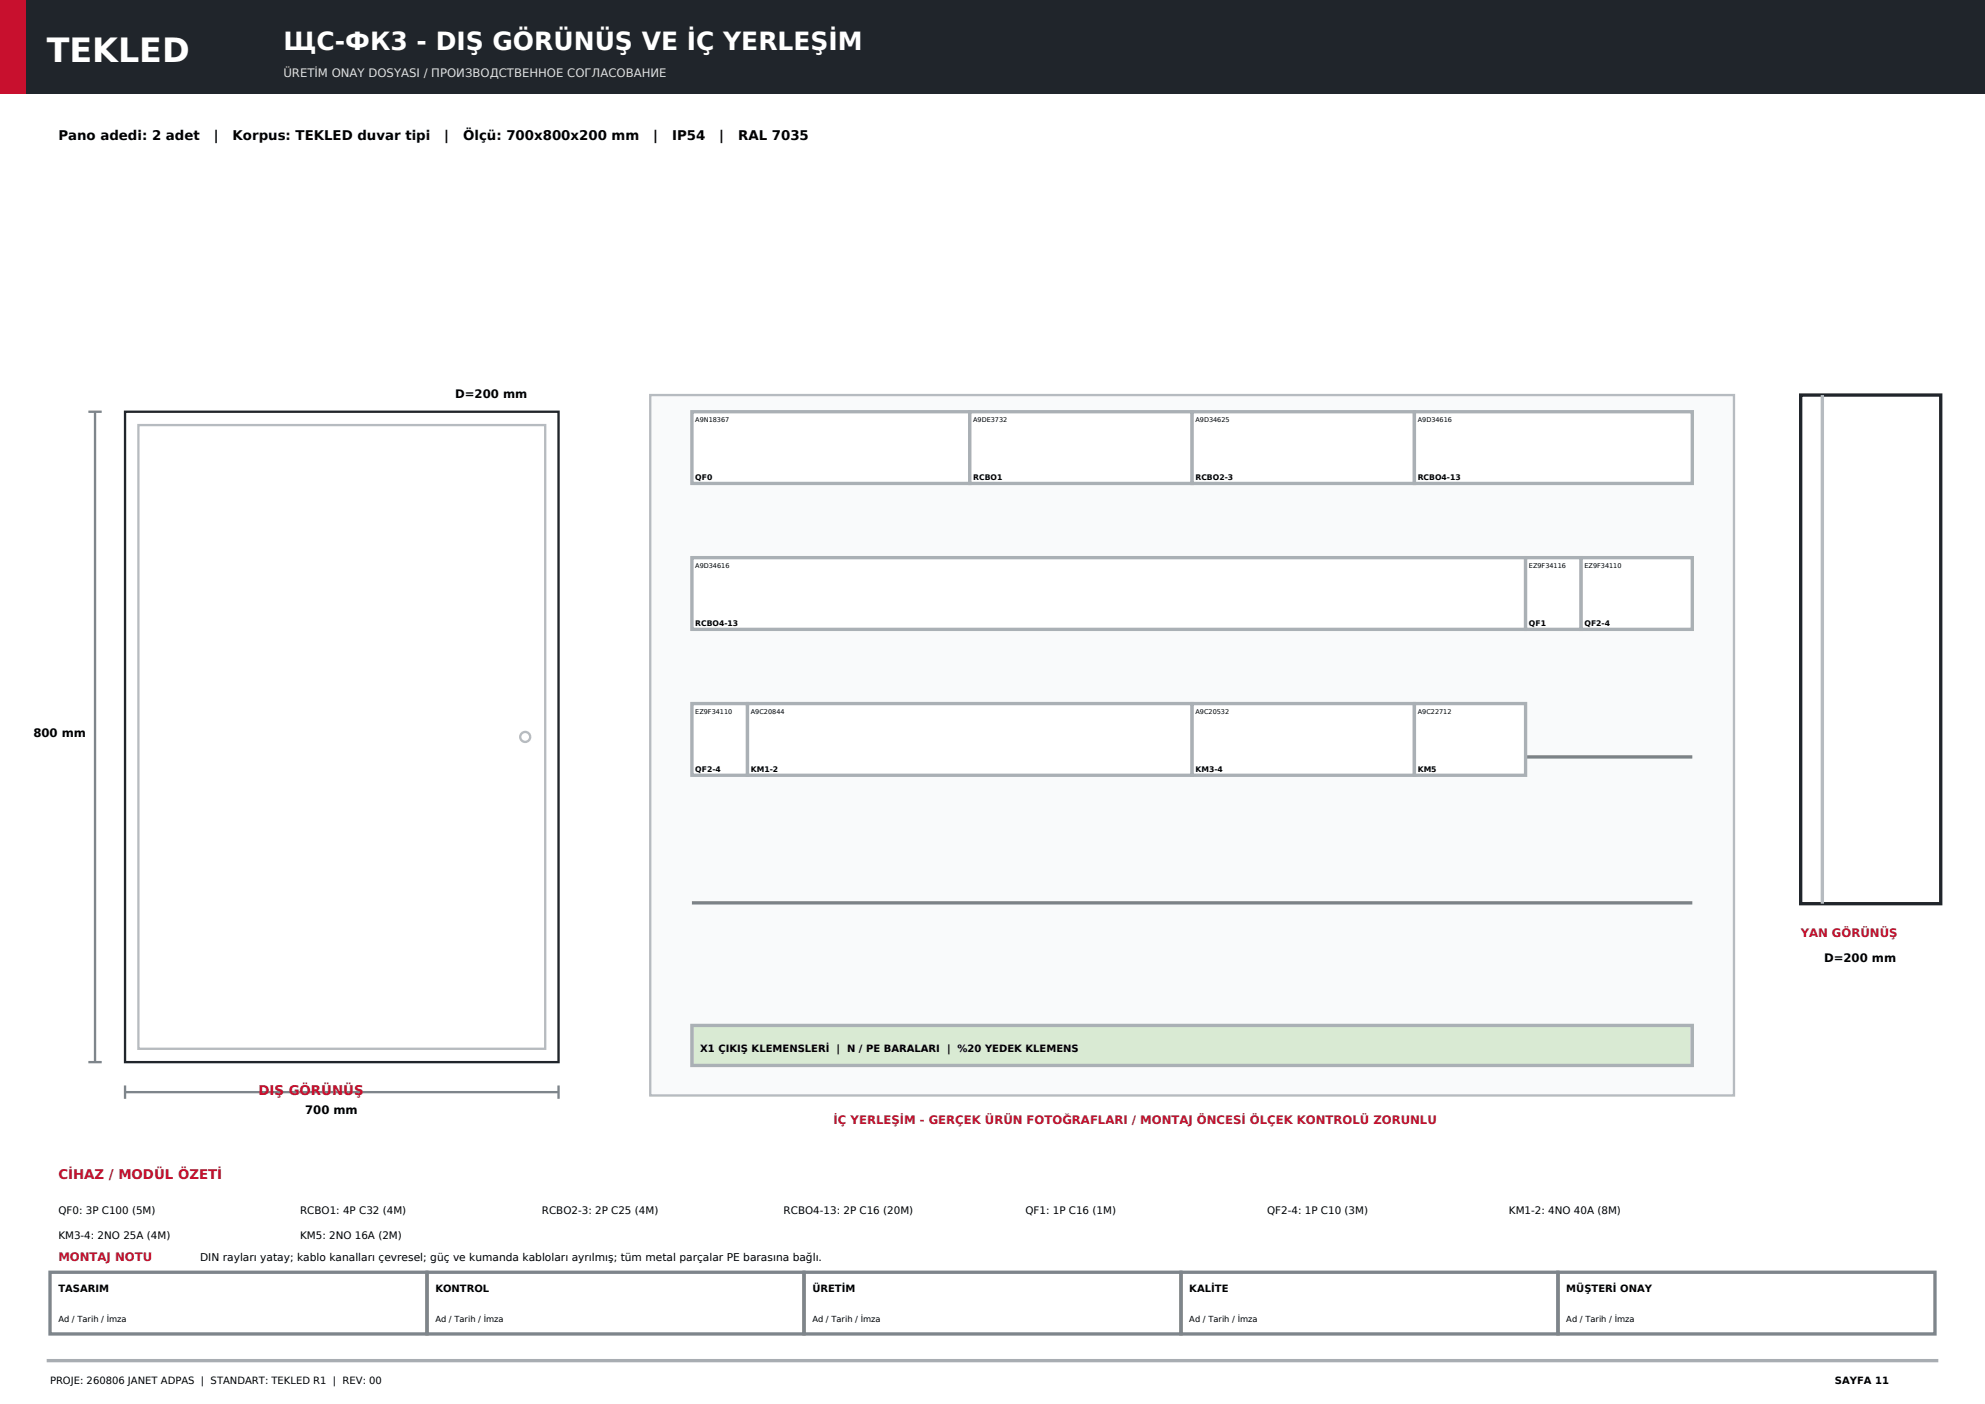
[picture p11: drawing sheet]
<svg xmlns="http://www.w3.org/2000/svg" width="420mm" height="297mm" viewBox="0 0 420 297" stroke-linecap="round" stroke-linejoin="round" font-family="sans-serif">
<defs><g id="words">
<text font-size="7.1" fill="#fff" x="9.9" y="13.1">TEKLED</text>
<text font-size="5.3" fill="#fff" x="60" y="10.6">ЩС-ФК3 - DIŞ GÖRÜNÜŞ VE İÇ YERLEŞİM</text>
<g font-size="2.8">
<text x="12.3" y="29.6">Pano adedi: 2 adet</text>
<text x="45.2" y="29.6">|</text>
<text x="49.2" y="29.6">Korpus: TEKLED duvar tipi</text>
<text x="94" y="29.6">|</text>
<text x="98" y="29.6">Ölçü: 700x800x200 mm</text>
<text x="138.2" y="29.6">|</text>
<text x="142.2" y="29.6">IP54</text>
<text x="152.2" y="29.6">|</text>
<text x="156.2" y="29.6">RAL 7035</text>
</g>
<g font-size="2.8" fill="#c8102e">
<text x="54.7" y="231.7">DIŞ GÖRÜNÜŞ</text>
<text x="12.3" y="249.4">CİHAZ / MODÜL ÖZETİ</text>
</g>
<text font-size="2.5" fill="#dde1e5" x="60" y="16.2">ÜRETİM ONAY DOSYASI / ПРОИЗВОДСТВЕННОЕ СОГЛАСОВАНИЕ</text>
<g font-size="2.5">
<text x="96.3" y="84.3">D=200 mm</text>
<text x="7.1" y="155.9">800 mm</text>
<text x="385.9" y="203.5">D=200 mm</text>
<text x="64.6" y="235.6">700 mm</text>
</g>
<g font-size="2.5" fill="#c8102e">
<text x="381" y="198.2">YAN GÖRÜNÜŞ</text>
<text x="176.4" y="237.7">İÇ YERLEŞİM - GERÇEK ÜRÜN FOTOĞRAFLARI / MONTAJ ÖNCESİ ÖLÇEK KONTROLÜ ZORUNLU</text>
<text x="12.3" y="266.7">MONTAJ NOTU</text>
</g>
<text font-size="2.3" x="42.3" y="266.7">DIN rayları yatay; kablo kanalları çevresel; güç ve kumanda kabloları ayrılmış; tüm metal parçalar PE barasına bağlı.</text>
<g font-size="2.2">
<text x="12.3" y="256.8">QF0: 3P C100 (5M)</text>
<text x="63.5" y="256.8">RCBO1: 4P C32 (4M)</text>
<text x="114.7" y="256.8">RCBO2-3: 2P C25 (4M)</text>
<text x="165.8" y="256.8">RCBO4-13: 2P C16 (20M)</text>
<text x="217" y="256.8">QF1: 1P C16 (1M)</text>
<text x="268.1" y="256.8">QF2-4: 1P C10 (3M)</text>
<text x="319.3" y="256.8">KM1-2: 4NO 40A (8M)</text>
<text x="12.3" y="262.1">KM3-4: 2NO 25A (4M)</text>
<text x="63.5" y="262.1">KM5: 2NO 16A (2M)</text>
</g>
<g font-size="2.1">
<text x="148.2" y="222.6">X1 ÇIKIŞ KLEMENSLERİ | N / PE BARALARI | %20 YEDEK KLEMENS</text>
<text x="12.3" y="273.4">TASARIM</text>
<text x="92.1" y="273.4">KONTROL</text>
<text x="171.9" y="273.4">ÜRETİM</text>
<text x="251.6" y="273.4">KALİTE</text>
<text x="331.4" y="273.4">MÜŞTERİ ONAY</text>
<text x="10.6" y="292.8">PROJE: 260806 JANET ADPAS | STANDART: TEKLED R1 | REV: 00</text>
<text x="388.2" y="292.8">SAYFA 11</text>
</g>
<g font-size="1.8">
<text x="12.3" y="279.7">Ad / Tarih / İmza</text>
<text x="92.1" y="279.7">Ad / Tarih / İmza</text>
<text x="171.9" y="279.7">Ad / Tarih / İmza</text>
<text x="251.6" y="279.7">Ad / Tarih / İmza</text>
<text x="331.4" y="279.7">Ad / Tarih / İmza</text>
</g>
<g font-size="1.6">
<text x="147.1" y="101.6">QF0</text>
<text x="205.9" y="101.6">RCBO1</text>
<text x="252.9" y="101.6">RCBO2-3</text>
<text x="300" y="101.6">RCBO4-13</text>
<text x="147.1" y="132.4">RCBO4-13</text>
<text x="323.5" y="132.4">QF1</text>
<text x="335.3" y="132.4">QF2-4</text>
<text x="147.1" y="163.3">QF2-4</text>
<text x="158.9" y="163.3">KM1-2</text>
<text x="252.9" y="163.3">KM3-4</text>
<text x="300" y="163.3">KM5</text>
</g>
<g font-size="1.4">
<text x="147.1" y="89.2">A9N18367</text>
<text x="205.9" y="89.2">A9DE3732</text>
<text x="252.9" y="89.2">A9D34625</text>
<text x="300" y="89.2">A9D34616</text>
<text x="147.1" y="120.1">A9D34616</text>
<text x="323.5" y="120.1">EZ9F34116</text>
<text x="335.3" y="120.1">EZ9F34110</text>
<text x="147.1" y="151">EZ9F34110</text>
<text x="158.9" y="151">A9C20844</text>
<text x="252.9" y="151">A9C20532</text>
<text x="300" y="151">A9C22712</text>
</g>
</g></defs>
<path d="M0 0h420v19.8h-420z" fill-rule="evenodd" fill="#20252b"/>
<path d="M0 0h5.3v19.8h-5.3z" fill-rule="evenodd" fill="#c8102e"/>
<path d="M26.5 87.1h91.7v137.6h-91.7z" fill="none" stroke="#20252b" stroke-width=".49"/>
<path d="M18.7 87.1h2.8M20.1 87.1v137.6M18.7 224.7h2.8M26.5 231h91.7M26.5 229.6v2.8M118.2 229.6v2.8" fill="none" stroke="#7e858b" stroke-width=".49"/>
<g fill="none" stroke="#b6bbc0" stroke-width=".49">
<path d="M29.3 89.9h86.1v132h-86.1z"/>
<circle cx="111.1" cy="155.9" r="1.06"/>
</g>
<path d="M137.6 83.6h229.3v148.1h-229.3z" fill-rule="evenodd" fill="#f9fafb" stroke="#b6bbc0" stroke-width=".49"/>
<path d="M146.4 98.4h211.7M146.4 129.3h211.7M146.4 160.1h211.7M146.4 191h211.7" fill="none" stroke="#7c8287" stroke-width=".71" stroke-linecap="butt"/>
<g fill="#fff" stroke="#aab0b5" stroke-width=".71" stroke-linecap="butt">
<path d="M146.4 87.1h58.8v15.2h-58.8z" fill-rule="evenodd"/>
<path d="M205.2 87.1h47v15.2h-47z" fill-rule="evenodd"/>
<path d="M252.2 87.1h47.1v15.2h-47.1z" fill-rule="evenodd"/>
<path d="M299.3 87.1h58.8v15.2h-58.8z" fill-rule="evenodd"/>
<path d="M146.4 118h176.4v15.1h-176.4z" fill-rule="evenodd"/>
<path d="M322.8 118h11.8v15.1h-11.8z" fill-rule="evenodd"/>
<path d="M334.6 118h23.5v15.1h-23.5z" fill-rule="evenodd"/>
<path d="M146.4 148.8h11.8v15.2h-11.8z" fill-rule="evenodd"/>
<path d="M158.2 148.8h94v15.2h-94z" fill-rule="evenodd"/>
<path d="M252.2 148.8h47.1v15.2h-47.1z" fill-rule="evenodd"/>
<path d="M299.3 148.8h23.5v15.2h-23.5z" fill-rule="evenodd"/>
</g>
<path d="M146.4 216.9h211.7v8.5h-211.7z" fill-rule="evenodd" fill="#d9ead3" stroke="#aab0b5" stroke-width=".71" stroke-linecap="butt"/>
<path d="M381 83.6h29.6v107.6h-29.6z" fill="none" stroke="#20252b" stroke-width=".71" stroke-linecap="butt"/>
<path d="M385.6 83.6v107.6" fill="none" stroke="#b6bbc0" stroke-width=".71" stroke-linecap="butt"/>
<path d="M10.6 269.1h79.7v13.1h-79.7zM90.3 269.1h79.8v13.1h-79.8zM170.1 269.1h79.8v13.1h-79.8zM249.9 269.1h79.7v13.1h-79.7zM329.6 269.1h79.8v13.1h-79.8z" fill="none" stroke="#7e858b" stroke-width=".71" stroke-linecap="butt"/>
<path d="M9.9 287.8h400.2" fill="none" stroke="#a8adb2" stroke-width=".71" stroke-linecap="butt"/>
<use href="#words"/>
</svg>
